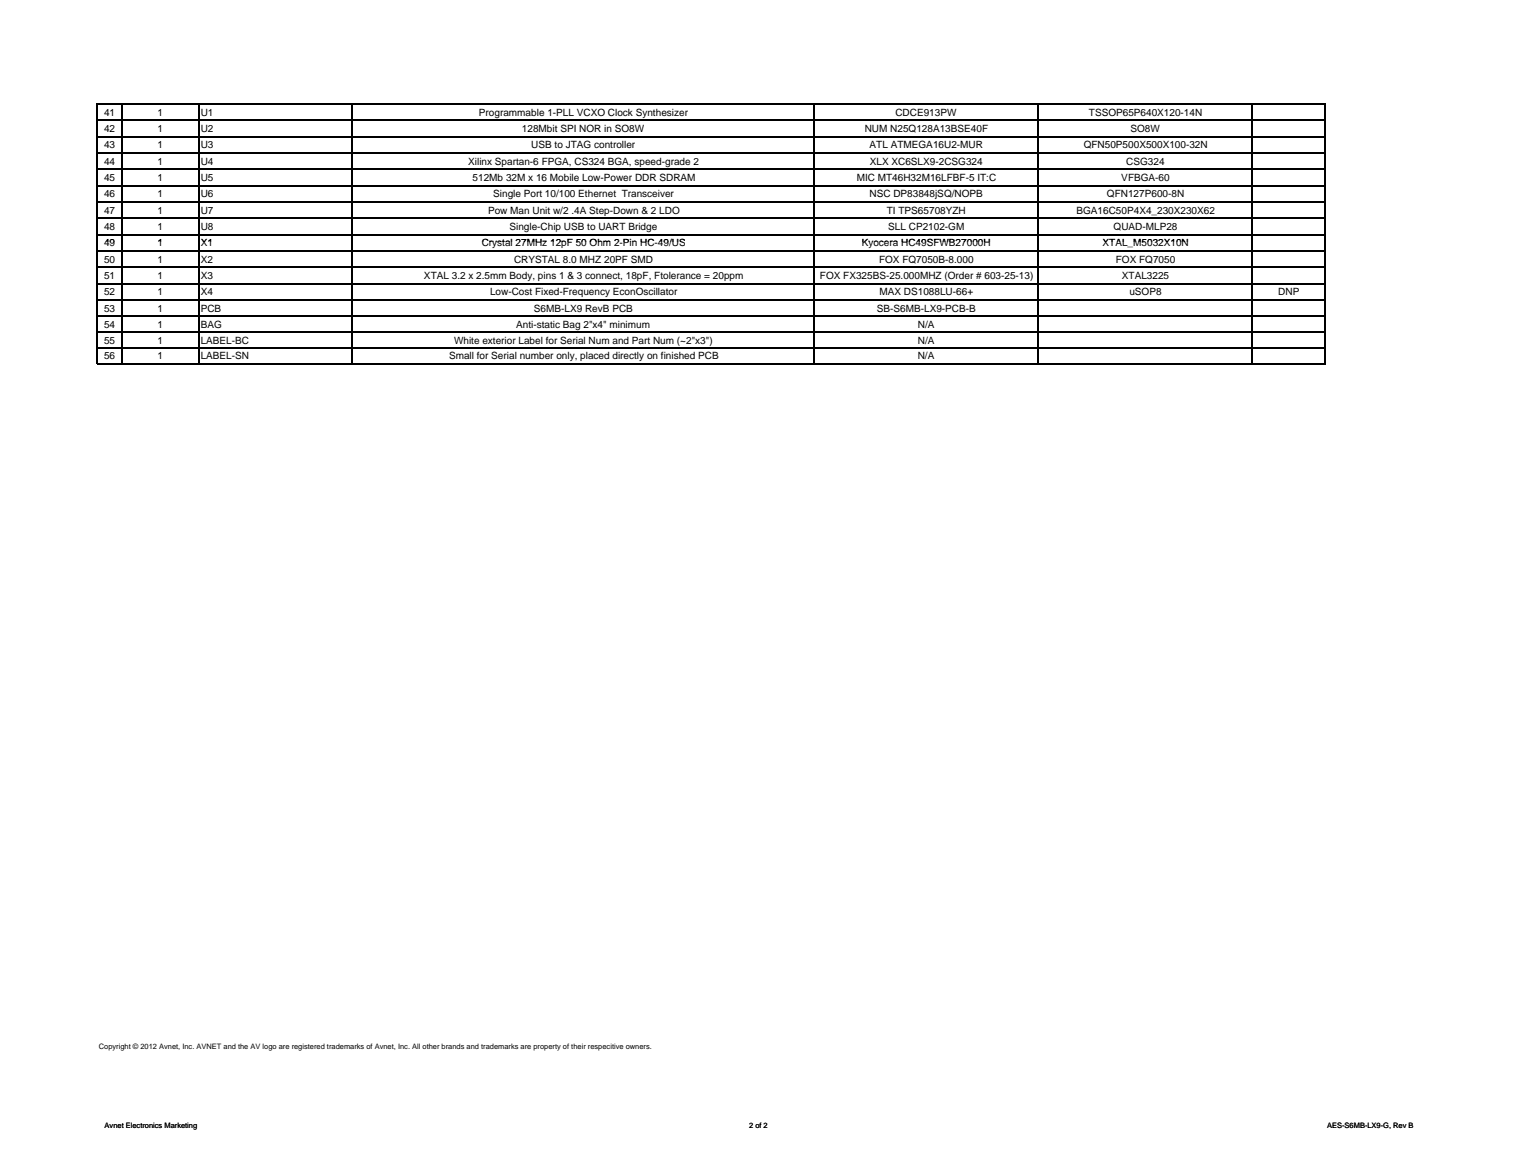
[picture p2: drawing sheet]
<svg xmlns="http://www.w3.org/2000/svg" width="279mm" height="216mm" viewBox="0 0 279 216" stroke-linecap="round" stroke-linejoin="round" font-family="sans-serif">
<defs><g id="words">
<g font-size="1.8">
<text x="19.2" y="21.3">41</text>
<text x="29" y="21.3">1</text>
<text x="36.9" y="21.3">U1</text>
<text x="88.2" y="21.3">Programmable 1-PLL VCXO Clock Synthesizer</text>
<text x="164.8" y="21.3">CDCE913PW</text>
<text x="200.4" y="21.3">TSSOP65P640X120-14N</text>
<text x="19.2" y="24.3">42</text>
<text x="19.2" y="27.3">43</text>
<text x="29" y="24.3">1</text>
<text x="29" y="27.3">1</text>
<text x="36.9" y="24.3">U2</text>
<text x="36.9" y="27.3">U3</text>
<text x="96.1" y="24.3">128Mbit SPI NOR in SO8W</text>
<text x="97.8" y="27.3">USB to JTAG controller</text>
<text x="159.2" y="24.3">NUM N25Q128A13BSE40F</text>
<text x="160.1" y="27.3">ATL ATMEGA16U2-MUR</text>
<text x="199.5" y="27.3">QFN50P500X500X100-32N</text>
<text x="208.1" y="24.3">SO8W</text>
<text x="19.2" y="30.3">44</text>
<text x="19.2" y="33.3">45</text>
<text x="29" y="30.3">1</text>
<text x="29" y="33.3">1</text>
<text x="36.9" y="30.3">U4</text>
<text x="36.9" y="33.3">U5</text>
<text x="86.2" y="30.3">Xilinx Spartan-6 FPGA, CS324 BGA, speed-grade 2</text>
<text x="87" y="33.3">512Mb 32M x 16 Mobile Low-Power DDR SDRAM</text>
<text x="157.7" y="33.3">MIC MT46H32M16LFBF-5 IT:C</text>
<text x="160.1" y="30.3">XLX XC6SLX9-2CSG324</text>
<text x="206.4" y="33.3">VFBGA-60</text>
<text x="207.3" y="30.3">CSG324</text>
<text x="19.2" y="36.3">46</text>
<text x="19.2" y="39.3">47</text>
<text x="29" y="36.3">1</text>
<text x="29" y="39.3">1</text>
<text x="36.9" y="36.3">U6</text>
<text x="36.9" y="39.3">U7</text>
<text x="89.8" y="39.3">Pow Man Unit w/2 .4A Step-Down &amp; 2 LDO</text>
<text x="90.8" y="36.3">Single Port 10/100 Ethernet Transceiver</text>
<text x="160" y="36.3">NSC DP83848jSQ/NOPB</text>
<text x="163.2" y="39.3">TI TPS65708YZH</text>
<text x="198.1" y="39.3">BGA16C50P4X4_230X230X62</text>
<text x="203.7" y="36.3">QFN127P600-8N</text>
<text x="19.2" y="42.4">48</text>
<text x="19.2" y="45.4">49</text>
<text x="29" y="42.4">1</text>
<text x="29" y="45.4">1</text>
<text x="36.9" y="42.4">U8</text>
<text x="36.9" y="45.4">X1</text>
<text x="88.7" y="45.4">Crystal 27MHz 12pF 50 Ohm 2 Pin HC 49/US</text>
<text x="88.7" y="45.4">Crystal 27MHz 12pF 50 Ohm 2-Pin HC-49/US</text>
<text x="93.8" y="42.4">Single-Chip USB to UART Bridge</text>
<text x="158.6" y="45.4">Kyocera HC49SFWB27000H</text>
<text x="163.5" y="42.4">SLL CP2102-GM</text>
<text x="202.9" y="45.4">XTAL M5032X10N</text>
<text x="202.9" y="45.4">XTAL_M5032X10N</text>
<text x="205" y="42.4">QUAD-MLP28</text>
<text x="19.2" y="48.4">50</text>
<text x="19.2" y="51.4">51</text>
<text x="29" y="48.4">1</text>
<text x="29" y="51.4">1</text>
<text x="36.9" y="48.4">X2</text>
<text x="36.9" y="51.4">X3</text>
<text x="78" y="51.4">XTAL 3.2 x 2.5mm Body, pins 1 &amp; 3 connect, 18pF, Ftolerance = 20ppm</text>
<text x="94.6" y="48.4">CRYSTAL 8.0 MHZ 20PF SMD</text>
<text x="150.9" y="51.4">FOX FX325BS-25.000MHZ (Order # 603-25-13)</text>
<text x="161.8" y="48.4">FOX FQ7050B-8.000</text>
<text x="205.4" y="48.4">FOX FQ7050</text>
<text x="206.5" y="51.4">XTAL3225</text>
<text x="19.2" y="54.4">52</text>
<text x="19.2" y="57.4">53</text>
<text x="29" y="54.4">1</text>
<text x="29" y="57.4">1</text>
<text x="36.9" y="54.4">X4</text>
<text x="36.9" y="57.4">PCB</text>
<text x="90.2" y="54.4">Low-Cost Fixed-Frequency EconOscillator</text>
<text x="98.3" y="57.4">S6MB-LX9 RevB PCB</text>
<text x="161.4" y="57.4">SB-S6MB-LX9-PCB-B</text>
<text x="161.9" y="54.4">MAX DS1088LU-66+</text>
<text x="207.9" y="54.4">uSOP8</text>
<text x="235.3" y="54.4">DNP</text>
<text x="19.2" y="60.3">54</text>
<text x="19.2" y="63.2">55</text>
<text x="29" y="60.3">1</text>
<text x="29" y="63.2">1</text>
<text x="36.9" y="60.3">BAG</text>
<text x="36.9" y="63.2">LABEL-BC</text>
<text x="83.6" y="63.2">White exterior Label for Serial Num and Part Num (~2&quot;x3&quot;)</text>
<text x="95" y="60.3">Anti-static Bag 2&quot;x4&quot; minimum</text>
<text x="168.9" y="63.2">N/A</text>
<text x="168.9" y="60.3">N/A</text>
<text x="19.2" y="66.1">56</text>
<text x="29" y="66.1">1</text>
<text x="36.9" y="66.1">LABEL-SN</text>
<text x="82.7" y="66.1">Small for Serial number only, placed directly on finished PCB</text>
<text x="168.9" y="66.1">N/A</text>
</g>
<g font-size="1.4">
<text x="18.2" y="193.1">Copyright © 2012 Avnet, Inc. AVNET and the AV logo are registered trademarks of Avnet, Inc. All other brands and trademarks are property of their respecitive owners.</text>
<text x="19.3" y="207.6">Avnet Electronics Marketing</text>
<text x="137.9" y="207.6">2 of 2</text>
<text x="244.3" y="207.6">AES-S6MB-LX9-G, Rev B</text>
</g>
</g></defs>
<g fill="none" stroke="#000" stroke-width=".21">
<path d="M17.9 19v48M18 19.2h226M22.4 19.3v47.7M36.6 19.3v47.7M64.9 19.3v47.7M149.8 19.3v47.7M191.1 19.3v47.7M230.5 19.3v47.7M243.9 19.3v47.7M18 22.2h226M18 25.2h226M18 28.2h226"/>
<path d="M18 31.2h226M18 34.2h226M18 37.2h226M18 40.2h226M18 43.2h226M18 46.2h226M18 49.2h226M18 52.2h226M18 55.2h226M18 58.2h226M18 61.1h226M18 64.1h226"/>
<path d="M18 66.9h226"/>
</g>
<use href="#words"/>
</svg>
